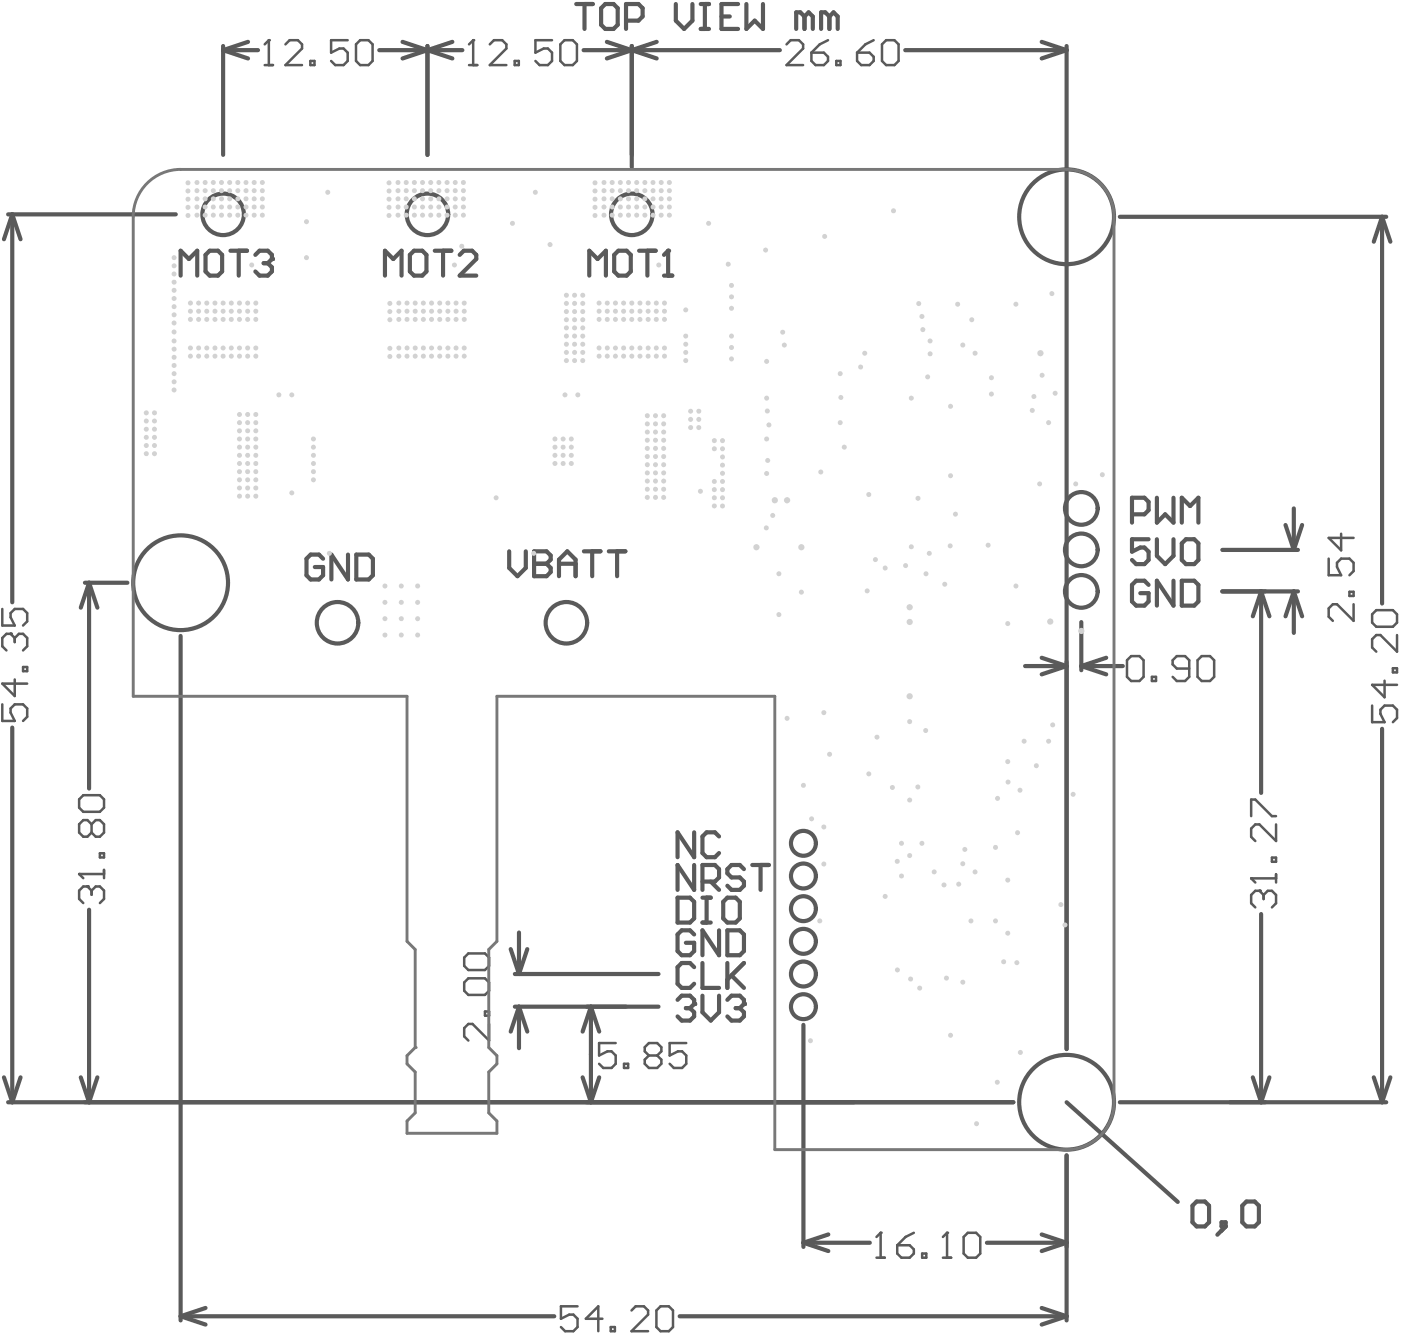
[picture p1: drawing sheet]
<svg xmlns="http://www.w3.org/2000/svg" width="285mm" height="272mm" viewBox="0 0 285 272" stroke-linecap="round" stroke-linejoin="round" font-family="sans-serif">
<g fill="none" stroke="#5a5a5a" stroke-width=".85">
<path d="M45.5 9.4v22.2M45.5 10.2l5 1.7M45.5 10.2h7.1M50.5 8.5l-5 1.7M77.3 10.2h16.9M82 8.5l10.2 3.4M87.1 9.4v22.2M92.2 8.5l-10.2 3.4M118.9 10.2h40M123.6 8.5l10.2 3.4M128.7 9.4v24.6M133.8 8.5l-10.2 3.4"/>
<path d="M184.4 10.2h32.9M212.2 8.5l5.1 1.7M217.3 9.4v204.3M217.3 10.2l-5.1 1.7M1.7 43.7h34.1M2.5 43.7l1.7 5M2.5 43.7v79M2.5 43.7l-1.7 5M228.1 44.2h54.3M281.5 44.2l1.7 5M281.5 44.2l-1.6 5M281.5 44.2v78.8"/>
<path d="M17.3 118.7h8.7M18.1 118.7l1.7 5.1M18.1 118.7l-1.6 5.1M18.1 118.7v42M249 112h15.4M261.9 107l1.7 5M263.6 103.6v8.4M265.3 107l-1.7 5M36.8 129.6v139.4M208.8 135.7h8.5M212.2 134l5.1 1.7M217.3 135.7l-5.1 1.7"/>
<path d="M220.3 126.7v9.8M220.3 135.7l5 1.7M220.3 135.7h8.4M225.3 134l-5 1.7M249 120.5h15.4M256.9 120.5l-1.7 5.1M256.9 120.5v41M256.9 120.5l1.7 5.1M263.6 120.5l-1.7 5.1M263.6 120.5v8.4M263.6 120.5l1.7 5.1M2.5 148.2v76.4"/>
<path d="M281.5 148.5v76.1M18.1 185.3v39.3M104 193.4l1.7 5M104.9 198.4h29.2M105.7 190v8.4M107.4 193.4l-1.7 5M256.9 186.2v38.4M.8 219.5l1.7 5.1M4.2 219.5l-1.7 5.1M16.5 219.5l1.6 5.1M19.8 219.5l-1.7 5.1M104.9 205.1h29.2"/>
<path d="M105.7 205.1l1.7 5.1M105.7 205.1l-1.7 5.1M105.7 205.1v8.5M118.7 219.5l1.7 5.1M120.4 205.1v19.5M120.4 205.1l1.7 5.1M120.4 205.1l-1.7 5.1M122.1 219.5l-1.7 5.1M163.7 208.8v45.2M255.2 219.5l1.7 5.1M258.6 219.5l-1.7 5.1M279.9 219.5l1.6 5.1"/>
<path d="M283.2 219.5l-1.7 5.1M1.7 224.6h204.7M217.3 224.6l22.6 20.3M217.3 235.4v33.6M228.1 224.6h54.3M163.7 253.2l5 1.7M163.7 253.2h13.5M168.7 251.5l-5 1.7M201 253.2h16.3M212.2 251.5l5.1 1.7M217.3 253.2l-5.1 1.7M36.8 268.2l5.1 1.7"/>
<path d="M36.8 268.2h76.1M41.9 266.5l-5.1 1.7M138.5 268.2h78.8M212.2 266.5l5.1 1.7M217.3 268.2l-5.1 1.7"/>
</g>
<path d="M279.5 125.2l.9-.9h3.3l.9 .9v1.7l-.9 .8h-3.3l-.9-.8zM282.1 138.7v3.4l-2.6-2.6h5.1M283.7 136.1h.9v.9h-.9zM284.6 129.4v3.4l-3.4-3.4h-.8l-.9 .8v1.7l.9 .9M279.5 143.8v3.3h2.6l-.9-1.7v-.8l.9-.8h1.6l.9 .8v1.7l-.9 .8M17.8 180.6h-.8l-.9 .9v1.6l.9 .9" fill="none" stroke="#5a5a5a" stroke-width=".51"/>
<circle cx="17.8" cy="180.6" r=".26" fill="#5a5a5a"/>
<path d="M16.1 178.1h5.1M21.2 177.2v1.7M17.8 180.6l.9 .9M18.7 181.5v.8M18.7 181.5l.8-.9h.8l.9 .9v1.6l-.9 .9" fill="none" stroke="#5a5a5a" stroke-width=".51"/>
<circle cx="16.1" cy="178.1" r=".26" fill="#5a5a5a"/>
<path d="M53.9 13.3h1.7M54.8 8.2v5.1M16.1 178.1l.9 .8M16.1 162.9l.9-.9h3.3l.9 .9v1.7l-.9 .8h-3.3l-.9-.8zM18.7 167.9l.8-.8h.8l.9 .8v1.7l-.9 .9h-.8l-.8-.9M18.7 167.9l-.9-.8h-.8l-.9 .8v1.7l.9 .9h.8l.9-.9M18.7 167.9v1.7M20.3 173.8h.9v.9h-.9z" fill="none" stroke="#5a5a5a" stroke-width=".51"/>
<path d="M65.8 113.8l-.8-.8h-1.7l-.9 .8v3.4l.9 .9h1.7l.8-.9v-1.7h-1.7M70.9 113v5.1l-3.4-5.1v5.1M72.6 113h2.5l.9 .8v3.4l-.9 .9h-2.5z" fill="none" stroke="#5a5a5a" stroke-width=".85"/>
<circle cx="54.8" cy="8.2" r=".26" fill="#5a5a5a"/>
<path d="M54.8 8.2l-.9 .8M58.1 9l.9-.8h1.7l.8 .8v.9l-3.4 3.4h3.4M63.2 12.4h.9v.9h-.9zM70.8 8.2h-3.4v2.5l1.7-.8h.9l.8 .8v1.7l-.8 .9h-1.7l-.9-.9M73.4 8.2h1.7l.8 .8v3.4l-.8 .9h-1.7l-.9-.9v-3.4z" fill="none" stroke="#5a5a5a" stroke-width=".51"/>
<path d="M141.4 190.4l-.8-.9h-1.7l-.9 .9v3.4l.9 .8h1.7l.8-.8v-1.7h-1.7M141.4 197l-.8-.8h-1.7l-.9 .8v3.4l.9 .9h1.7l.8-.9M143.1 196.2v5.1h3.4M146.5 189.5v5.1l-3.4-5.1v5.1M148.2 189.5h2.5l.9 .9v3.4l-.9 .8h-2.5zM148.2 196.2v5.1M149 198.7l2.6 2.6M151.6 196.2l-3.4 3.4M138 203.7l.9-.8h1.7l.8 .8v.9" fill="none" stroke="#5a5a5a" stroke-width=".85"/>
<circle cx="141.4" cy="204.6" r=".43" fill="#5a5a5a"/>
<path d="M139.7 205.4h.9M140.6 205.4l.8 .8v.9l-.8 .8h-1.7l-.9-.8M141.4 204.6l-.8 .8M143.1 202.9v3.3l1.7 1.7 1.7-1.7v-3.3M148.2 203.7l.8-.8h1.7l.9 .8v.9" fill="none" stroke="#5a5a5a" stroke-width=".85"/>
<circle cx="151.6" cy="204.6" r=".43" fill="#5a5a5a"/>
<g fill="none" stroke="#5a5a5a" stroke-width=".85">
<path d="M141.4 169.6v5l-3.4-5v5M141.4 176.2v5.1l-3.4-5.1v5.1M143.1 179.6h2.5l.9-.8v-1.7l-.9-.9h-2.5v5.1M144.8 179.6l1.7 1.7M146.5 170.4l-.9-.8h-1.7l-.8 .8v3.4l.8 .8h1.7l.9-.8M151.6 177.1l-.9-.9h-1.7l-.8 .9v.8l.8 .9h1.7l.9 .8v.9l-.9 .8h-1.7l-.8-.8M153.2 176.2h3.4M154.9 176.2v5.1M138 182.9h2.6l.8 .8v3.4l-.8 .9h-2.6zM143.1 188h1.7M143.1 182.9h1.7M143.9 182.9v5.1"/>
<path d="M147.3 183.7l.9-.8h1.7l.8 .8v3.4l-.8 .9h-1.7l-.9-.9zM149.9 205.4h.8M150.7 205.4l.9 .8v.9l-.9 .8h-1.7l-.8-.8M151.6 204.6l-.9 .8M242.9 245.6l.9-.8h1.7l.8 .8v3.4l-.8 .9h-1.7l-.9-.9zM248.8 249h.9v.9h-.9zM249.7 249.9l-1.7 1.7M253.1 245.6l.8-.8h1.7l.8 .8v3.4l-.8 .9h-1.7l-.8-.9z"/>
</g>
<path d="M270.7 113.8v3.4h2.5l-.8-1.7v-.8l.8-.9h1.7l.8 .9v1.7l-.8 .8M273.2 108.7v3.4l-2.5-2.5h5M274.9 120.6h.8v.8h-.8zM275.7 123.1v3.4l-3.3-3.4h-.9l-.8 .9v1.6l.8 .9M94.6 195.1l.8-.8h3.4l.8 .8v1.7l-.8 .8h-3.4l-.8-.8zM256.6 181.5h-.9l-.8 .8v1.7l.8 .9M94.6 200.2l.8-.9h3.4l.8 .9v1.7l-.8 .8h-3.4l-.8-.8zM98.8 206.1h.8v.8h-.8zM99.6 208.6v3.4l-3.3-3.4h-.9l-.8 .9v1.7l.8 .8" fill="none" stroke="#5a5a5a" stroke-width=".51"/>
<circle cx="256.6" cy="181.5" r=".26" fill="#5a5a5a"/>
<path d="M254.9 179h5M259.9 178.1v1.7M256.6 181.5l.8 .8M257.4 182.3v.9M257.4 182.3l.9-.8h.8l.8 .8v1.7l-.8 .9" fill="none" stroke="#5a5a5a" stroke-width=".51"/>
<circle cx="254.9" cy="179" r=".26" fill="#5a5a5a"/>
<path d="M2.2 129.1h-.9l-.8 .9v1.7l.8 .8M3 138.4v3.4l-2.5-2.5h5M4.7 135.9h.8v.8h-.8zM.5 143.5v3.4h2.5l-.8-1.7v-.9l.8-.8h1.7l.8 .8v1.7l-.8 .9M254.9 179l.8 .8M254.9 166.3v-3.4h.8l3.4 3.4h.8M259.1 174.7h.8v.9h-.8zM259.9 168v3.4l-3.3-3.4h-.9l-.8 .8v1.7l.8 .9" fill="none" stroke="#5a5a5a" stroke-width=".51"/>
<circle cx="2.2" cy="129.1" r=".26" fill="#5a5a5a"/>
<path d="M.5 124.1v3.3h2.5l-.8-1.6v-.9l.8-.8h1.7l.8 .8v1.7l-.8 .8M2.2 129.1l.8 .9M3 130v.8M3 130l.9-.9h.8l.8 .9v1.7l-.8 .8" fill="none" stroke="#5a5a5a" stroke-width=".51"/>
<path d="M36.8 56.2v-5.1l1.7 1.7 1.7-1.7v5.1M41.9 51.9l.8-.8h1.7l.9 .8v3.4l-.9 .9h-1.7l-.8-.9zM46.9 51.1h3.4M48.6 51.1v5.1M52 51.9l.9-.8h1.7l.8 .8v.9M78.4 56.2v-5.1l1.7 1.7 1.7-1.7v5.1M83.5 51.9l.8-.8h1.7l.9 .8v3.4l-.9 .9h-1.7l-.8-.9zM88.6 51.1h3.3M90.3 51.1v5.1M93.6 51.9l.9-.8h1.7l.8 .8v.9l-3.4 3.4h3.4" fill="none" stroke="#5a5a5a" stroke-width=".85"/>
<circle cx="55.4" cy="52.8" r=".43" fill="#5a5a5a"/>
<path d="M53.7 53.6h.9M54.6 53.6l.8 .9v.8l-.8 .9h-1.7l-.9-.9M55.4 52.8l-.8 .8" fill="none" stroke="#5a5a5a" stroke-width=".85"/>
<path d="M95.5 13.3h1.7M96.4 8.2v5.1" fill="none" stroke="#5a5a5a" stroke-width=".51"/>
<circle cx="96.4" cy="8.2" r=".26" fill="#5a5a5a"/>
<path d="M96.4 8.2l-.9 .8M99.8 9l.8-.8h1.7l.9 .8v.9l-3.4 3.4h3.4M104.8 12.4h.9v.9h-.9zM112.5 8.2h-3.4v2.5l1.7-.8h.8l.9 .8v1.7l-.9 .9h-1.7l-.8-.9M114.1 9l.9-.8h1.7l.8 .8v3.4l-.8 .9h-1.7l-.9-.9zM178.5 256.2h1.7M179.4 251.2v5" fill="none" stroke="#5a5a5a" stroke-width=".51"/>
<circle cx="179.4" cy="251.2" r=".26" fill="#5a5a5a"/>
<path d="M179.4 251.2l-.9 .8M182.8 253.7h2.5l.9 .9v.8l-.9 .8h-1.7l-.8-.8zM186.2 251.2l-1.7 .8-1.7 1.7M187.8 255.4h.9v.8h-.9zM192.1 256.2h1.7M192.9 251.2v5" fill="none" stroke="#5a5a5a" stroke-width=".51"/>
<circle cx="192.9" cy="251.2" r=".26" fill="#5a5a5a"/>
<g fill="none" stroke="#5a5a5a" stroke-width=".51">
<path d="M160.2 9l.9-.8h1.7l.8 .8v.9l-3.4 3.4h3.4M165.3 10.7h2.5l.9 .9v.8l-.9 .9h-1.7l-.8-.9zM168.7 8.2l-1.7 .8-1.7 1.7M170.4 12.4h.8v.9h-.8zM174.6 10.7h2.5l.9 .9v.8l-.9 .9h-1.7l-.8-.9zM178 8.2l-1.7 .8-1.7 1.7M180.5 8.2h1.7l.8 .8v3.4l-.8 .9h-1.7l-.8-.9v-3.4zM229.6 134.5l.8-.8h1.7l.9 .8v3.4l-.9 .8h-1.7l-.8-.8zM234.7 137.9h.8v.8h-.8zM242.3 136.2h-2.6l-.8-.8v-.9l.8-.8h1.7l.9 .8v3.4l-.9 .8h-1.7l-.8-.8M244 134.5l.8-.8h1.7l.8 .8v3.4l-.8 .8h-1.7l-.8-.8zM125.4 212.5h-3.4v2.5l1.7-.8h.9l.8 .8v1.7l-.8 .9h-1.7l-.9-.9"/>
<path d="M127.1 216.7h.9v.9h-.9zM132.2 215l-.9-.8v-.8l.9-.9h1.7l.8 .9v.8l-.8 .8M132.2 215l-.9 .9v.8l.9 .9h1.7l.8-.9v-.8l-.8-.9M132.2 215h1.7M139.8 212.5h-3.4v2.5l1.7-.8h.9l.8 .8v1.7l-.8 .9h-1.7l-.9-.9M192.9 251.2l-.8 .8M196.3 252l.9-.8h1.6l.9 .8v3.4l-.9 .8h-1.6l-.9-.8z"/>
</g>
<path d="M103.7 112.3v3.4l1.7 1.7 1.7-1.7v-3.4M108.8 112.3v5.1h2.5l.9-.8v-.9l-.9-.8h-2.5M230.6 104.8h2.5l.9-.9v-1.6l-.9-.9h-2.5v5.1M234 109.9h-3.4v2.5l1.7-.8h.8l.9 .8v1.7l-.9 .8h-1.7l-.8-.8M234 119.2l-.9-.9h-1.7l-.8 .9v3.3l.8 .9h1.7l.9-.9v-1.6h-1.7M235.7 101.4v5.1l1.7-1.7 1.7 1.7v-5.1M235.7 109.9v3.3l1.7 1.7 1.7-1.7v-3.3M239.1 118.3v5.1l-3.4-5.1v5.1M240.7 110.7l.9-.8h1.7l.8 .8v3.4l-.8 .8h-1.7l-.9-.8zM240.7 106.5v-5.1l1.7 1.7 1.7-1.7v5.1M240.7 118.3h2.6l.8 .9v3.3l-.8 .9h-2.6z" fill="none" stroke="#5a5a5a" stroke-width=".85"/>
<circle cx="108.8" cy="114.9" r=".43" fill="#5a5a5a"/>
<g fill="none" stroke="#5a5a5a" stroke-width=".85">
<path d="M120 56.2v-5.1l1.7 1.7 1.7-1.7v5.1M125.1 51.9l.9-.8h1.7l.8 .8v3.4l-.8 .9h-1.7l-.9-.9zM130.2 51.1h3.4M131.9 51.1v5.1M135.3 56.2h1.7M136.1 51.1v5.1M108.8 112.3h2.5l.9 .9v.8l-.9 .9h-2.5M113.9 114.9h3.4M113.9 117.4v-3.4l1.7-1.7 1.7 1.7v3.4M118.9 112.3h3.4M120.6 112.3v5.1M124 112.3h3.4"/>
<path d="M125.7 112.3v5.1"/>
</g>
<circle cx="136.1" cy="51.1" r=".43" fill="#5a5a5a"/>
<g fill="none" stroke="#5a5a5a" stroke-width=".85">
<path d="M117.4 .8h3.4M119.1 .8v5.1M123.3 .8h1.7l.8 .9v3.3l-.8 .9h-1.7l-.8-.9v-3.3zM127.5 4.2h2.6l.8-.8v-1.7l-.8-.9h-2.6v5.1M137.7 .8v3.4l1.7 1.7 1.7-1.7v-3.4M142.7 .8h1.7M142.7 5.9h1.7M143.6 .8v5.1M147 3.4h1.7M150.4 .8h-3.4v5.1h3.4M152 .8v5.1l1.7-1.7 1.7 1.7v-5.1M163.9 3.4l-.9-.9h-.8v3.4"/>
<path d="M163.9 3.4v2.5M163.9 3.4l.8-.9 .9 .9v2.5M169 3.4l-.9-.9h-.8v3.4M169 3.4v2.5M169 3.4l.8-.9 .8 .9v2.5M136.1 51.1l-.8 .8"/>
<circle cx="45.5" cy="43.7" r="4.2"/>
<circle cx="87.1" cy="43.7" r="4.2"/>
<circle cx="128.7" cy="43.7" r="4.2"/>
<circle cx="217.3" cy="44.2" r="9.7"/>
<circle cx="36.8" cy="118.7" r="9.7"/>
<circle cx="220.3" cy="103.6" r="3.3"/>
<circle cx="220.3" cy="112" r="3.3"/>
<circle cx="68.8" cy="126.9" r="4.2"/>
<circle cx="115.4" cy="126.9" r="4.2"/>
<circle cx="220.3" cy="120.5" r="3.3"/>
<circle cx="163.7" cy="171.8" r="2.54"/>
<circle cx="163.7" cy="178.5" r="2.54"/>
<circle cx="163.7" cy="191.8" r="2.54"/>
<circle cx="163.7" cy="185.1" r="2.54"/>
<circle cx="163.7" cy="198.4" r="2.54"/>
<circle cx="163.7" cy="205.1" r="2.54"/>
<circle cx="217.3" cy="224.6" r="9.7"/>
</g>
<path d="M117.6 266.1h-3.3v2.6l1.7-.9h.8l.8 .9v1.7l-.8 .8h-1.7l-.8-.8M122.7 268.7h-3.4l2.6-2.6v5.1M124.4 270.4h.9v.8h-.9zM128.6 267l.9-.9h1.7l.8 .9v.8l-3.4 3.4h3.4M133.7 267l.9-.9h1.7l.8 .9v3.4l-.8 .8h-1.7l-.9-.8z" fill="none" stroke="#5a5a5a" stroke-width=".51"/>
<path d="M82.9 216.8l1.7 1.6M84.6 226.7l-1.7 1.7" fill="none" stroke="#787878" stroke-width=".6"/>
<circle cx="84.6" cy="213.4" r=".3" fill="#787878"/>
<path d="M82.9 216.8v-1.7l1.7-1.7v-19.9l-1.7-1.7v-49.9h-55.8v-97.7a9.7 9.7 0 0 1 9.7-9.7h180.5a9.6 9.6 0 0 1 9.6 9.7v180.4a9.6 9.6 0 0 1-9.6 9.6h-59.5v-92.3h-56.6v49.9l-1.6 1.7v19.9l1.6 1.7v1.7l-1.6 1.6v8.3l1.6 1.7v2.5h-18.3v-2.5M84.6 218.4v8.3" fill="none" stroke="#787878" stroke-width=".6"/>
<g fill="#d2d2d2">
<circle cx="156.2" cy="96.5" r=".51"/>
<circle cx="156.4" cy="93.8" r=".51"/>
<circle cx="157.8" cy="101.9" r=".63"/>
<circle cx="160.3" cy="101.9" r=".63"/>
<circle cx="156.2" cy="89.4" r=".51"/>
<circle cx="145.5" cy="99.8" r=".51"/>
<circle cx="145.5" cy="101.4" r=".51"/>
<circle cx="147.2" cy="101.4" r=".51"/>
<circle cx="145.5" cy="103.1" r=".51"/>
<circle cx="147.2" cy="103.1" r=".51"/>
<circle cx="145.5" cy="89.8" r=".51"/>
<circle cx="147.2" cy="89.8" r=".51"/>
<circle cx="156.6" cy="86.6" r=".51"/>
<circle cx="156.3" cy="83.7" r=".51"/>
<circle cx="156.2" cy="81.1" r=".51"/>
<circle cx="156.2" cy="73.6" r=".51"/>
<circle cx="171.2" cy="86.1" r=".51"/>
<circle cx="171.3" cy="81" r=".51"/>
<circle cx="172" cy="91.1" r=".51"/>
<circle cx="142.4" cy="87.1" r=".51"/>
<circle cx="147.2" cy="99.8" r=".51"/>
<circle cx="147.2" cy="93.1" r=".51"/>
<circle cx="147.2" cy="91.4" r=".51"/>
<circle cx="145.5" cy="91.4" r=".51"/>
<circle cx="145.5" cy="98.1" r=".51"/>
<circle cx="147.2" cy="98.1" r=".51"/>
<circle cx="147.2" cy="96.4" r=".51"/>
<circle cx="147.2" cy="94.8" r=".51"/>
<circle cx="142.7" cy="100.1" r=".51"/>
<circle cx="135.2" cy="101.3" r=".51"/>
<circle cx="142.4" cy="85.4" r=".51"/>
<circle cx="140.7" cy="87.1" r=".51"/>
<circle cx="142.4" cy="83.8" r=".51"/>
<circle cx="139.7" cy="73.5" r=".51"/>
<circle cx="140.7" cy="83.8" r=".51"/>
<circle cx="140.7" cy="85.4" r=".51"/>
<circle cx="131.9" cy="86.4" r=".51"/>
<circle cx="131.9" cy="84.7" r=".51"/>
<circle cx="131.9" cy="91.4" r=".51"/>
<circle cx="131.9" cy="89.7" r=".51"/>
<circle cx="131.9" cy="88" r=".51"/>
<circle cx="213.9" cy="126.6" r=".63"/>
<circle cx="220.3" cy="128.5" r=".63"/>
<circle cx="216.1" cy="184.3" r=".51"/>
<circle cx="160.3" cy="146.4" r=".51"/>
<circle cx="31.5" cy="92.4" r=".51"/>
<circle cx="29.8" cy="92.4" r=".51"/>
<circle cx="31.5" cy="89.1" r=".51"/>
<circle cx="29.8" cy="89.1" r=".51"/>
<circle cx="29.8" cy="90.8" r=".51"/>
<circle cx="31.5" cy="90.8" r=".51"/>
<circle cx="31.5" cy="85.8" r=".51"/>
<circle cx="29.8" cy="85.8" r=".51"/>
<circle cx="29.8" cy="87.4" r=".51"/>
<circle cx="31.5" cy="87.4" r=".51"/>
<circle cx="29.8" cy="84.1" r=".51"/>
<circle cx="31.5" cy="84.1" r=".51"/>
<circle cx="35.5" cy="65.8" r=".51"/>
<circle cx="213.6" cy="86.1" r=".51"/>
<circle cx="210.3" cy="83.6" r=".51"/>
<circle cx="35.5" cy="67.6" r=".51"/>
<circle cx="35.5" cy="59.1" r=".51"/>
<circle cx="35.5" cy="60.8" r=".51"/>
<circle cx="35.5" cy="62.5" r=".51"/>
<circle cx="35.5" cy="64.1" r=".51"/>
<circle cx="35.5" cy="55.8" r=".51"/>
<circle cx="35.5" cy="54.2" r=".51"/>
<circle cx="35.5" cy="57.5" r=".51"/>
<circle cx="35.5" cy="52.5" r=".51"/>
<circle cx="94.1" cy="50.2" r=".51"/>
<circle cx="91.2" cy="63.4" r=".51"/>
<circle cx="91.2" cy="65.1" r=".51"/>
<circle cx="92.9" cy="65.1" r=".51"/>
<circle cx="94.6" cy="63.4" r=".51"/>
<circle cx="91.2" cy="61.7" r=".51"/>
<circle cx="92.9" cy="63.4" r=".51"/>
<circle cx="94.6" cy="61.7" r=".51"/>
<circle cx="115.4" cy="60.1" r=".51"/>
<circle cx="117" cy="60.1" r=".51"/>
<circle cx="117" cy="66.8" r=".51"/>
<circle cx="115.4" cy="66.8" r=".51"/>
<circle cx="115.4" cy="61.8" r=".51"/>
<circle cx="117" cy="61.8" r=".51"/>
<circle cx="117" cy="63.5" r=".51"/>
<circle cx="115.4" cy="63.5" r=".51"/>
<circle cx="115.4" cy="65.1" r=".51"/>
<circle cx="117" cy="65.1" r=".51"/>
<circle cx="115.4" cy="68.5" r=".51"/>
<circle cx="117" cy="68.5" r=".51"/>
<circle cx="117" cy="70.1" r=".51"/>
<circle cx="115.4" cy="70.1" r=".51"/>
<circle cx="115.4" cy="71.8" r=".51"/>
<circle cx="122" cy="63.4" r=".51"/>
<circle cx="122" cy="61.7" r=".51"/>
<circle cx="122" cy="65.1" r=".51"/>
<circle cx="56.8" cy="80.5" r=".51"/>
<circle cx="59.4" cy="80.5" r=".51"/>
<circle cx="127" cy="72.6" r=".51"/>
<circle cx="127" cy="70.9" r=".51"/>
<circle cx="123.7" cy="70.9" r=".51"/>
<circle cx="125.4" cy="72.6" r=".51"/>
<circle cx="125.4" cy="70.9" r=".51"/>
<circle cx="53.4" cy="40.5" r=".51"/>
<circle cx="53.4" cy="37.2" r=".51"/>
<circle cx="48.4" cy="37.2" r=".51"/>
<circle cx="48.4" cy="40.5" r=".51"/>
<circle cx="48.4" cy="38.8" r=".51"/>
<circle cx="53.4" cy="38.8" r=".51"/>
<circle cx="51.8" cy="40.5" r=".51"/>
<circle cx="50.1" cy="40.5" r=".51"/>
<circle cx="51.8" cy="38.8" r=".51"/>
<circle cx="40.1" cy="40.5" r=".51"/>
<circle cx="38.3" cy="38.9" r=".51"/>
<circle cx="40.1" cy="38.8" r=".51"/>
<circle cx="41.8" cy="40.5" r=".51"/>
<circle cx="43.5" cy="37.2" r=".51"/>
<circle cx="41.8" cy="38.8" r=".51"/>
<circle cx="43.5" cy="40.5" r=".51"/>
<circle cx="43.5" cy="38.8" r=".51"/>
<circle cx="45.1" cy="40.5" r=".51"/>
<circle cx="46.8" cy="37.2" r=".51"/>
<circle cx="45.1" cy="37.2" r=".51"/>
<circle cx="45.1" cy="38.8" r=".51"/>
<circle cx="46.8" cy="40.5" r=".51"/>
<circle cx="50.1" cy="37.2" r=".51"/>
<circle cx="46.8" cy="38.8" r=".51"/>
<circle cx="51.8" cy="37.2" r=".51"/>
<circle cx="50.1" cy="38.8" r=".51"/>
<circle cx="38.3" cy="40.6" r=".51"/>
<circle cx="38.3" cy="37.2" r=".51"/>
<circle cx="40.1" cy="37.2" r=".51"/>
<circle cx="41.8" cy="37.2" r=".51"/>
<circle cx="38.3" cy="42.2" r=".51"/>
<circle cx="46.8" cy="42.2" r=".51"/>
<circle cx="45.1" cy="42.2" r=".51"/>
<circle cx="43.5" cy="42.2" r=".51"/>
<circle cx="41.8" cy="42.2" r=".51"/>
<circle cx="40.1" cy="42.2" r=".51"/>
<circle cx="50.1" cy="42.2" r=".51"/>
<circle cx="51.8" cy="42.2" r=".51"/>
<circle cx="48.4" cy="42.2" r=".51"/>
<circle cx="53.4" cy="42.2" r=".51"/>
<circle cx="136.4" cy="40.5" r=".51"/>
<circle cx="136.4" cy="37.2" r=".51"/>
<circle cx="131.4" cy="37.2" r=".51"/>
<circle cx="131.4" cy="40.5" r=".51"/>
<circle cx="131.4" cy="38.8" r=".51"/>
<circle cx="136.4" cy="38.8" r=".51"/>
<circle cx="134.7" cy="40.5" r=".51"/>
<circle cx="133" cy="40.5" r=".51"/>
<circle cx="134.7" cy="38.8" r=".51"/>
<circle cx="123" cy="40.5" r=".51"/>
<circle cx="121.2" cy="38.9" r=".51"/>
<circle cx="123" cy="38.8" r=".51"/>
<circle cx="124.7" cy="40.5" r=".51"/>
<circle cx="126.4" cy="37.2" r=".51"/>
<circle cx="124.7" cy="38.8" r=".51"/>
<circle cx="126.4" cy="40.5" r=".51"/>
<circle cx="126.4" cy="38.8" r=".51"/>
<circle cx="128" cy="40.5" r=".51"/>
<circle cx="129.7" cy="37.2" r=".51"/>
<circle cx="128" cy="37.2" r=".51"/>
<circle cx="128" cy="38.8" r=".51"/>
<circle cx="129.7" cy="40.5" r=".51"/>
<circle cx="133" cy="37.2" r=".51"/>
<circle cx="129.7" cy="38.8" r=".51"/>
<circle cx="134.7" cy="37.2" r=".51"/>
<circle cx="133" cy="38.8" r=".51"/>
<circle cx="121.2" cy="40.6" r=".51"/>
<circle cx="121.2" cy="37.2" r=".51"/>
<circle cx="123" cy="37.2" r=".51"/>
<circle cx="124.7" cy="37.2" r=".51"/>
<circle cx="121.2" cy="42.2" r=".51"/>
<circle cx="129.7" cy="42.2" r=".51"/>
<circle cx="128" cy="42.2" r=".51"/>
<circle cx="126.4" cy="42.2" r=".51"/>
<circle cx="124.7" cy="42.2" r=".51"/>
<circle cx="123" cy="42.2" r=".51"/>
<circle cx="133" cy="42.2" r=".51"/>
<circle cx="134.7" cy="42.2" r=".51"/>
<circle cx="131.4" cy="42.2" r=".51"/>
<circle cx="136.4" cy="42.2" r=".51"/>
<circle cx="94.4" cy="42.2" r=".51"/>
<circle cx="89.4" cy="42.2" r=".51"/>
<circle cx="92.7" cy="42.2" r=".51"/>
<circle cx="91.1" cy="42.2" r=".51"/>
<circle cx="81.1" cy="42.2" r=".51"/>
<circle cx="82.7" cy="42.2" r=".51"/>
<circle cx="84.4" cy="42.2" r=".51"/>
<circle cx="86.1" cy="42.2" r=".51"/>
<circle cx="87.7" cy="42.2" r=".51"/>
<circle cx="79.3" cy="42.2" r=".51"/>
<circle cx="82.7" cy="37.2" r=".51"/>
<circle cx="81.1" cy="37.2" r=".51"/>
<circle cx="79.3" cy="37.2" r=".51"/>
<circle cx="79.3" cy="40.6" r=".51"/>
<circle cx="91.1" cy="38.8" r=".51"/>
<circle cx="92.7" cy="37.2" r=".51"/>
<circle cx="87.7" cy="38.8" r=".51"/>
<circle cx="91.1" cy="37.2" r=".51"/>
<circle cx="87.7" cy="40.5" r=".51"/>
<circle cx="86.1" cy="38.8" r=".51"/>
<circle cx="86.1" cy="37.2" r=".51"/>
<circle cx="87.7" cy="37.2" r=".51"/>
<circle cx="86.1" cy="40.5" r=".51"/>
<circle cx="84.4" cy="38.8" r=".51"/>
<circle cx="84.4" cy="40.5" r=".51"/>
<circle cx="82.7" cy="38.8" r=".51"/>
<circle cx="84.4" cy="37.2" r=".51"/>
<circle cx="82.7" cy="40.5" r=".51"/>
<circle cx="81.1" cy="38.8" r=".51"/>
<circle cx="79.3" cy="38.9" r=".51"/>
<circle cx="81.1" cy="40.5" r=".51"/>
<circle cx="92.7" cy="38.8" r=".51"/>
<circle cx="91.1" cy="40.5" r=".51"/>
<circle cx="92.7" cy="40.5" r=".51"/>
<circle cx="94.4" cy="38.8" r=".51"/>
<circle cx="89.4" cy="38.8" r=".51"/>
<circle cx="89.4" cy="40.5" r=".51"/>
<circle cx="89.4" cy="37.2" r=".51"/>
<circle cx="94.4" cy="37.2" r=".51"/>
<circle cx="94.4" cy="40.5" r=".51"/>
<circle cx="139.7" cy="63.1" r=".51"/>
<circle cx="139.7" cy="68.5" r=".51"/>
<circle cx="139.7" cy="70.1" r=".51"/>
<circle cx="117" cy="71.8" r=".51"/>
<circle cx="52.1" cy="91.1" r=".51"/>
<circle cx="52.1" cy="92.8" r=".51"/>
<circle cx="50.4" cy="92.8" r=".51"/>
<circle cx="48.8" cy="92.8" r=".51"/>
<circle cx="48.8" cy="91.1" r=".51"/>
<circle cx="50.4" cy="91.1" r=".51"/>
<circle cx="52.1" cy="94.4" r=".51"/>
<circle cx="52.1" cy="96.1" r=".51"/>
<circle cx="50.4" cy="96.1" r=".51"/>
<circle cx="48.8" cy="96.1" r=".51"/>
<circle cx="48.8" cy="94.4" r=".51"/>
<circle cx="50.4" cy="94.4" r=".51"/>
<circle cx="52.1" cy="97.8" r=".51"/>
<circle cx="52.1" cy="99.4" r=".51"/>
<circle cx="50.4" cy="99.4" r=".51"/>
<circle cx="48.8" cy="99.4" r=".51"/>
<circle cx="48.8" cy="97.8" r=".51"/>
<circle cx="50.4" cy="97.8" r=".51"/>
<circle cx="48.8" cy="101.1" r=".51"/>
<circle cx="50.4" cy="101.1" r=".51"/>
<circle cx="52.1" cy="101.1" r=".51"/>
<circle cx="94.6" cy="65.1" r=".51"/>
<circle cx="89.6" cy="61.7" r=".51"/>
<circle cx="89.6" cy="65.1" r=".51"/>
<circle cx="89.6" cy="63.4" r=".51"/>
<circle cx="89.6" cy="72.6" r=".51"/>
<circle cx="159.8" cy="70.3" r=".51"/>
<circle cx="108.7" cy="112.7" r=".51"/>
<circle cx="42.1" cy="65.1" r=".51"/>
<circle cx="42.1" cy="63.4" r=".51"/>
<circle cx="43.8" cy="65.1" r=".51"/>
<circle cx="43.8" cy="63.4" r=".51"/>
<circle cx="38.8" cy="72.6" r=".51"/>
<circle cx="40.5" cy="72.6" r=".51"/>
<circle cx="42.1" cy="72.6" r=".51"/>
<circle cx="43.8" cy="72.6" r=".51"/>
<circle cx="42.1" cy="70.9" r=".51"/>
<circle cx="40.5" cy="70.9" r=".51"/>
<circle cx="43.8" cy="70.9" r=".51"/>
<circle cx="45.5" cy="70.9" r=".51"/>
<circle cx="45.5" cy="72.6" r=".51"/>
<circle cx="47.1" cy="70.9" r=".51"/>
<circle cx="47.1" cy="72.6" r=".51"/>
<circle cx="48.8" cy="70.9" r=".51"/>
<circle cx="48.8" cy="72.6" r=".51"/>
<circle cx="50.4" cy="70.9" r=".51"/>
<circle cx="50.4" cy="72.6" r=".51"/>
<circle cx="52.1" cy="70.9" r=".51"/>
<circle cx="52.1" cy="72.6" r=".51"/>
<circle cx="38.8" cy="70.9" r=".51"/>
<circle cx="45.5" cy="65.1" r=".51"/>
<circle cx="45.5" cy="63.4" r=".51"/>
<circle cx="47.1" cy="63.4" r=".51"/>
<circle cx="48.8" cy="63.4" r=".51"/>
<circle cx="50.4" cy="63.4" r=".51"/>
<circle cx="50.4" cy="65.1" r=".51"/>
<circle cx="48.8" cy="65.1" r=".51"/>
<circle cx="47.1" cy="65.1" r=".51"/>
<circle cx="112.1" cy="49.8" r=".51"/>
<circle cx="62.4" cy="52.5" r=".51"/>
<circle cx="67.1" cy="112.7" r=".51"/>
<circle cx="156.1" cy="107.6" r=".51"/>
<circle cx="157.4" cy="105" r=".51"/>
<circle cx="109.1" cy="39.2" r=".51"/>
<circle cx="66.8" cy="39.2" r=".51"/>
<circle cx="84.6" cy="72.6" r=".51"/>
<circle cx="84.6" cy="70.9" r=".51"/>
<circle cx="82.9" cy="70.9" r=".51"/>
<circle cx="82.9" cy="72.6" r=".51"/>
<circle cx="91.2" cy="70.9" r=".51"/>
<circle cx="91.2" cy="72.6" r=".51"/>
<circle cx="87.9" cy="72.6" r=".51"/>
<circle cx="89.6" cy="70.9" r=".51"/>
<circle cx="87.9" cy="70.9" r=".51"/>
<circle cx="81.2" cy="65.1" r=".51"/>
<circle cx="81.2" cy="70.9" r=".51"/>
<circle cx="94.6" cy="70.9" r=".51"/>
<circle cx="94.6" cy="72.6" r=".51"/>
<circle cx="79.4" cy="61.8" r=".51"/>
<circle cx="79.4" cy="63.5" r=".51"/>
<circle cx="79.4" cy="72.6" r=".51"/>
<circle cx="79.4" cy="71" r=".51"/>
<circle cx="86.2" cy="70.9" r=".51"/>
<circle cx="81.2" cy="72.6" r=".51"/>
<circle cx="82.9" cy="61.7" r=".51"/>
<circle cx="81.2" cy="61.7" r=".51"/>
<circle cx="81.2" cy="63.4" r=".51"/>
<circle cx="82.9" cy="65.1" r=".51"/>
<circle cx="79.4" cy="65.1" r=".51"/>
<circle cx="84.6" cy="61.7" r=".51"/>
<circle cx="92.9" cy="72.6" r=".51"/>
<circle cx="92.9" cy="70.9" r=".51"/>
<circle cx="86.2" cy="72.6" r=".51"/>
<circle cx="82.9" cy="63.4" r=".51"/>
<circle cx="84.6" cy="65.1" r=".51"/>
<circle cx="84.6" cy="63.4" r=".51"/>
<circle cx="86.2" cy="65.1" r=".51"/>
<circle cx="87.9" cy="61.7" r=".51"/>
<circle cx="86.2" cy="61.7" r=".51"/>
<circle cx="86.2" cy="63.4" r=".51"/>
<circle cx="87.9" cy="65.1" r=".51"/>
<circle cx="87.9" cy="63.4" r=".51"/>
<circle cx="92.9" cy="61.7" r=".51"/>
<circle cx="123.7" cy="65.1" r=".51"/>
<circle cx="123.7" cy="63.4" r=".51"/>
<circle cx="123.7" cy="72.6" r=".51"/>
<circle cx="122" cy="72.6" r=".51"/>
<circle cx="122" cy="70.9" r=".51"/>
<circle cx="123.7" cy="61.7" r=".51"/>
<circle cx="125.4" cy="61.7" r=".51"/>
<circle cx="127" cy="61.7" r=".51"/>
<circle cx="127" cy="63.4" r=".51"/>
<circle cx="127" cy="65.1" r=".51"/>
<circle cx="125.4" cy="65.1" r=".51"/>
<circle cx="125.4" cy="63.4" r=".51"/>
<circle cx="128.7" cy="61.7" r=".51"/>
<circle cx="130.4" cy="61.7" r=".51"/>
<circle cx="128.7" cy="70.9" r=".51"/>
<circle cx="128.7" cy="72.6" r=".51"/>
<circle cx="130.4" cy="72.6" r=".51"/>
<circle cx="130.4" cy="70.9" r=".51"/>
<circle cx="130.4" cy="63.4" r=".51"/>
<circle cx="130.4" cy="65.1" r=".51"/>
<circle cx="128.7" cy="65.1" r=".51"/>
<circle cx="128.7" cy="63.4" r=".51"/>
<circle cx="132" cy="61.7" r=".51"/>
<circle cx="133.7" cy="61.7" r=".51"/>
<circle cx="132" cy="70.9" r=".51"/>
<circle cx="132" cy="72.6" r=".51"/>
<circle cx="133.7" cy="72.6" r=".51"/>
<circle cx="133.7" cy="70.9" r=".51"/>
<circle cx="133.7" cy="63.4" r=".51"/>
<circle cx="133.7" cy="65.1" r=".51"/>
<circle cx="132" cy="65.1" r=".51"/>
<circle cx="132" cy="63.4" r=".51"/>
<circle cx="135.4" cy="65.1" r=".51"/>
<circle cx="135.4" cy="63.4" r=".51"/>
<circle cx="135.4" cy="61.7" r=".51"/>
<circle cx="135.4" cy="70.9" r=".51"/>
<circle cx="52.1" cy="61.7" r=".51"/>
<circle cx="52.1" cy="63.4" r=".51"/>
<circle cx="52.1" cy="65.1" r=".51"/>
<circle cx="50.4" cy="61.7" r=".51"/>
<circle cx="48.8" cy="61.7" r=".51"/>
<circle cx="47.1" cy="61.7" r=".51"/>
<circle cx="45.5" cy="61.7" r=".51"/>
<circle cx="43.8" cy="61.7" r=".51"/>
<circle cx="42.1" cy="61.7" r=".51"/>
<circle cx="38.8" cy="61.7" r=".51"/>
<circle cx="40.5" cy="61.7" r=".51"/>
<circle cx="40.5" cy="63.4" r=".51"/>
<circle cx="40.5" cy="65.1" r=".51"/>
<circle cx="38.8" cy="65.1" r=".51"/>
<circle cx="38.8" cy="63.4" r=".51"/>
<circle cx="144.4" cy="45.5" r=".51"/>
<circle cx="134.2" cy="54" r=".51"/>
<circle cx="104.4" cy="45.5" r=".51"/>
<circle cx="92.6" cy="54" r=".51"/>
<circle cx="62.4" cy="45.2" r=".51"/>
<circle cx="51.3" cy="54" r=".51"/>
<circle cx="168" cy="48.2" r=".51"/>
<circle cx="198" cy="65.1" r=".51"/>
<circle cx="187.2" cy="61.9" r=".51"/>
<circle cx="195.1" cy="62" r=".51"/>
<circle cx="185.3" cy="163" r=".51"/>
<circle cx="181.8" cy="160.4" r=".51"/>
<circle cx="187" cy="160.3" r=".51"/>
<circle cx="207" cy="119.4" r=".51"/>
<circle cx="211.8" cy="98.6" r=".51"/>
<circle cx="185.3" cy="174.3" r=".51"/>
<circle cx="182.8" cy="175.5" r=".51"/>
<circle cx="185.6" cy="111.4" r=".51"/>
<circle cx="188" cy="67.2" r=".51"/>
<circle cx="176.2" cy="72" r=".51"/>
<circle cx="175.3" cy="74.8" r=".51"/>
<circle cx="171.2" cy="76.1" r=".51"/>
<circle cx="207" cy="62" r=".51"/>
<circle cx="187.8" cy="64.5" r=".51"/>
<circle cx="189.5" cy="69.5" r=".51"/>
<circle cx="193.6" cy="96.9" r=".51"/>
<circle cx="193.6" cy="82.8" r=".51"/>
<circle cx="196.1" cy="70.3" r=".51"/>
<circle cx="202" cy="80.3" r=".51"/>
<circle cx="202" cy="77" r=".51"/>
<circle cx="205.3" cy="155.2" r=".51"/>
<circle cx="205.3" cy="159.3" r=".51"/>
<circle cx="202.8" cy="187.6" r=".51"/>
<circle cx="189.5" cy="72.1" r=".51"/>
<circle cx="198.6" cy="72" r=".51"/>
<circle cx="182.8" cy="197.6" r=".51"/>
<circle cx="204.5" cy="195.9" r=".51"/>
<circle cx="205.3" cy="190.1" r=".51"/>
<circle cx="185.5" cy="199.5" r=".51"/>
<circle cx="187.4" cy="201.3" r=".51"/>
<circle cx="154.1" cy="111.5" r=".63"/>
<circle cx="163.2" cy="111.5" r=".63"/>
<circle cx="163.2" cy="120.6" r=".51"/>
<circle cx="158.7" cy="116.9" r=".51"/>
<circle cx="158.7" cy="125.2" r=".51"/>
<circle cx="167.8" cy="145.2" r=".51"/>
<circle cx="196.1" cy="200.1" r=".51"/>
<circle cx="192.8" cy="199.3" r=".51"/>
<circle cx="214.4" cy="147.7" r=".51"/>
<circle cx="178.6" cy="150.2" r=".51"/>
<circle cx="218.6" cy="161.8" r=".51"/>
<circle cx="197.8" cy="187.6" r=".51"/>
<circle cx="207.1" cy="196.1" r=".51"/>
<circle cx="165.3" cy="166.8" r=".51"/>
<circle cx="193.6" cy="210.9" r=".51"/>
<circle cx="216.9" cy="188.4" r=".51"/>
<circle cx="205.3" cy="179.3" r=".51"/>
<circle cx="207.8" cy="161" r=".51"/>
<circle cx="203.2" cy="162.7" r=".51"/>
<circle cx="195.3" cy="180.1" r=".51"/>
<circle cx="187.8" cy="171.8" r=".51"/>
<circle cx="198.6" cy="177.6" r=".51"/>
<circle cx="183.6" cy="178.5" r=".51"/>
<circle cx="196.1" cy="176" r=".51"/>
<circle cx="167.8" cy="176" r=".51"/>
<circle cx="183.6" cy="171.8" r=".51"/>
<circle cx="190.3" cy="177.6" r=".51"/>
<circle cx="196.5" cy="173.1" r=".51"/>
<circle cx="167.8" cy="168.5" r=".51"/>
<circle cx="211.1" cy="156" r=".51"/>
<circle cx="213.6" cy="151" r=".51"/>
<circle cx="208.6" cy="151" r=".51"/>
<circle cx="180.3" cy="182.6" r=".51"/>
<circle cx="167" cy="187.6" r=".51"/>
<circle cx="211.9" cy="72" r=".63"/>
<circle cx="212.3" cy="76.5" r=".51"/>
<circle cx="210.6" cy="80.8" r=".51"/>
<circle cx="189" cy="76.8" r=".51"/>
<circle cx="167.2" cy="96.2" r=".51"/>
<circle cx="177" cy="157.7" r=".51"/>
<circle cx="192.3" cy="180.3" r=".51"/>
<circle cx="177" cy="100.8" r=".51"/>
<circle cx="214.9" cy="80.1" r=".51"/>
<circle cx="207.9" cy="214.4" r=".51"/>
<circle cx="219.1" cy="98.6" r=".51"/>
<circle cx="224.6" cy="96.7" r=".51"/>
<circle cx="116.4" cy="94.4" r=".51"/>
<circle cx="114.7" cy="94.4" r=".51"/>
<circle cx="113.1" cy="94.4" r=".51"/>
<circle cx="113.1" cy="92.8" r=".51"/>
<circle cx="114.7" cy="92.8" r=".51"/>
<circle cx="116.4" cy="92.8" r=".51"/>
<circle cx="115.4" cy="73.5" r=".51"/>
<circle cx="117" cy="73.5" r=".51"/>
<circle cx="117.7" cy="80.5" r=".51"/>
<circle cx="116.4" cy="89.4" r=".51"/>
<circle cx="114.7" cy="89.4" r=".51"/>
<circle cx="116.4" cy="91.1" r=".51"/>
<circle cx="115.1" cy="80.5" r=".51"/>
<circle cx="113.1" cy="89.4" r=".51"/>
<circle cx="114.7" cy="91.1" r=".51"/>
<circle cx="113.1" cy="91.1" r=".51"/>
<circle cx="139.7" cy="71.8" r=".51"/>
<circle cx="135.4" cy="72.6" r=".51"/>
<circle cx="192.5" cy="119" r=".51"/>
<circle cx="201.3" cy="111.1" r=".51"/>
<circle cx="189.3" cy="112.7" r=".51"/>
<circle cx="193.6" cy="111.2" r=".51"/>
<circle cx="149" cy="68.5" r=".51"/>
<circle cx="149" cy="70.8" r=".51"/>
<circle cx="78.4" cy="129.4" r=".51"/>
<circle cx="85.1" cy="129.4" r=".51"/>
<circle cx="85.1" cy="119.4" r=".51"/>
<circle cx="78.4" cy="119.4" r=".51"/>
<circle cx="78.4" cy="122.7" r=".51"/>
<circle cx="78.4" cy="126.1" r=".51"/>
<circle cx="85.1" cy="126.1" r=".51"/>
<circle cx="85.1" cy="122.7" r=".51"/>
<circle cx="81.7" cy="129.4" r=".51"/>
<circle cx="81.7" cy="126.1" r=".51"/>
<circle cx="81.7" cy="122.7" r=".51"/>
<circle cx="81.7" cy="119.4" r=".51"/>
<circle cx="148.3" cy="53.8" r=".51"/>
<circle cx="156" cy="50.9" r=".51"/>
<circle cx="149" cy="62.8" r=".51"/>
<circle cx="159.4" cy="67.7" r=".51"/>
<circle cx="149" cy="58.2" r=".51"/>
<circle cx="149" cy="60.5" r=".51"/>
<circle cx="136.4" cy="43.8" r=".51"/>
<circle cx="131.4" cy="43.8" r=".51"/>
<circle cx="134.7" cy="43.8" r=".51"/>
<circle cx="133" cy="43.8" r=".51"/>
<circle cx="123" cy="43.8" r=".51"/>
<circle cx="124.7" cy="43.8" r=".51"/>
<circle cx="126.4" cy="43.8" r=".51"/>
<circle cx="128" cy="43.8" r=".51"/>
<circle cx="129.7" cy="43.8" r=".51"/>
<circle cx="121.2" cy="43.9" r=".51"/>
<circle cx="94.4" cy="43.8" r=".51"/>
<circle cx="89.4" cy="43.8" r=".51"/>
<circle cx="92.7" cy="43.8" r=".51"/>
<circle cx="91.1" cy="43.8" r=".51"/>
<circle cx="81.1" cy="43.8" r=".51"/>
<circle cx="82.7" cy="43.8" r=".51"/>
<circle cx="84.4" cy="43.8" r=".51"/>
<circle cx="86.1" cy="43.8" r=".51"/>
<circle cx="87.7" cy="43.8" r=".51"/>
<circle cx="79.3" cy="43.9" r=".51"/>
<circle cx="53.4" cy="43.8" r=".51"/>
<circle cx="48.4" cy="43.8" r=".51"/>
<circle cx="51.8" cy="43.8" r=".51"/>
<circle cx="50.1" cy="43.8" r=".51"/>
<circle cx="40.1" cy="43.8" r=".51"/>
<circle cx="41.8" cy="43.8" r=".51"/>
<circle cx="43.5" cy="43.8" r=".51"/>
<circle cx="45.1" cy="43.8" r=".51"/>
<circle cx="46.8" cy="43.8" r=".51"/>
<circle cx="38.3" cy="43.9" r=".51"/>
<circle cx="35.5" cy="69.5" r=".51"/>
<circle cx="35.5" cy="74.5" r=".51"/>
<circle cx="35.5" cy="71.1" r=".51"/>
<circle cx="35.5" cy="72.8" r=".51"/>
<circle cx="35.5" cy="79.5" r=".51"/>
<circle cx="35.5" cy="77.8" r=".51"/>
<circle cx="35.5" cy="76.1" r=".51"/>
<circle cx="149" cy="73.1" r=".51"/>
<circle cx="133.5" cy="88" r=".51"/>
<circle cx="135.2" cy="88" r=".51"/>
<circle cx="133.5" cy="91.4" r=".51"/>
<circle cx="135.2" cy="91.4" r=".51"/>
<circle cx="135.2" cy="89.7" r=".51"/>
<circle cx="133.5" cy="89.7" r=".51"/>
<circle cx="133.5" cy="94.7" r=".51"/>
<circle cx="135.2" cy="94.7" r=".51"/>
<circle cx="135.2" cy="93" r=".51"/>
<circle cx="133.5" cy="93" r=".51"/>
<circle cx="131.9" cy="93" r=".51"/>
<circle cx="131.9" cy="94.7" r=".51"/>
<circle cx="133.5" cy="98" r=".51"/>
<circle cx="135.2" cy="98" r=".51"/>
<circle cx="135.2" cy="96.3" r=".51"/>
<circle cx="133.5" cy="96.3" r=".51"/>
<circle cx="131.9" cy="96.3" r=".51"/>
<circle cx="131.9" cy="98" r=".51"/>
<circle cx="131.9" cy="99.7" r=".51"/>
<circle cx="133.5" cy="99.7" r=".51"/>
<circle cx="135.2" cy="99.7" r=".51"/>
<circle cx="131.9" cy="101.3" r=".51"/>
<circle cx="133.5" cy="101.3" r=".51"/>
<circle cx="50.4" cy="87.8" r=".51"/>
<circle cx="48.8" cy="87.8" r=".51"/>
<circle cx="48.8" cy="89.4" r=".51"/>
<circle cx="50.4" cy="89.4" r=".51"/>
<circle cx="52.1" cy="89.4" r=".51"/>
<circle cx="52.1" cy="87.8" r=".51"/>
<circle cx="50.4" cy="84.4" r=".51"/>
<circle cx="48.8" cy="84.4" r=".51"/>
<circle cx="48.8" cy="86.1" r=".51"/>
<circle cx="50.4" cy="86.1" r=".51"/>
<circle cx="52.1" cy="86.1" r=".51"/>
<circle cx="52.1" cy="84.4" r=".51"/>
<circle cx="133.5" cy="84.7" r=".51"/>
<circle cx="133.5" cy="86.4" r=".51"/>
<circle cx="135.2" cy="86.4" r=".51"/>
<circle cx="135.2" cy="84.7" r=".51"/>
<circle cx="63.8" cy="92.8" r=".51"/>
<circle cx="63.8" cy="91.1" r=".51"/>
<circle cx="63.8" cy="89.4" r=".51"/>
<circle cx="63.8" cy="97.8" r=".51"/>
<circle cx="63.8" cy="96.1" r=".51"/>
<circle cx="63.8" cy="94.4" r=".51"/>
<circle cx="118.7" cy="73.5" r=".51"/>
<circle cx="118.7" cy="71.8" r=".51"/>
<circle cx="118.7" cy="70.1" r=".51"/>
<circle cx="118.7" cy="68.5" r=".51"/>
<circle cx="118.7" cy="65.1" r=".51"/>
<circle cx="118.7" cy="63.5" r=".51"/>
<circle cx="118.7" cy="61.8" r=".51"/>
<circle cx="118.7" cy="66.8" r=".51"/>
<circle cx="118.7" cy="60.1" r=".51"/>
<circle cx="214.3" cy="59.8" r=".51"/>
<circle cx="185.6" cy="81.1" r=".51"/>
<circle cx="187" cy="101.5" r=".51"/>
<circle cx="194.6" cy="104.7" r=".51"/>
<circle cx="188.6" cy="116.9" r=".51"/>
<circle cx="176.7" cy="120.4" r=".51"/>
<circle cx="180.3" cy="115.7" r=".51"/>
<circle cx="184.5" cy="115.2" r=".51"/>
<circle cx="178.3" cy="114" r=".51"/>
<circle cx="185.3" cy="141.9" r=".63"/>
<circle cx="185.3" cy="123.7" r=".63"/>
<circle cx="185.3" cy="126.7" r=".63"/>
<circle cx="188.6" cy="148.8" r=".51"/>
<circle cx="169" cy="153.7" r=".51"/>
<circle cx="185.3" cy="147" r=".51"/>
<circle cx="165.1" cy="212" r=".51"/>
<circle cx="182" cy="43" r=".51"/>
<circle cx="198.9" cy="228.9" r=".51"/>
<circle cx="203.2" cy="220.5" r=".51"/>
<circle cx="205.3" cy="127.1" r=".51"/>
<circle cx="202.8" cy="172.6" r=".51"/>
<circle cx="207.3" cy="169.7" r=".51"/>
<circle cx="101.1" cy="101.4" r=".51"/>
<circle cx="59.4" cy="100.4" r=".51"/>
<circle cx="163.7" cy="160" r=".51"/>
</g>
</svg>
